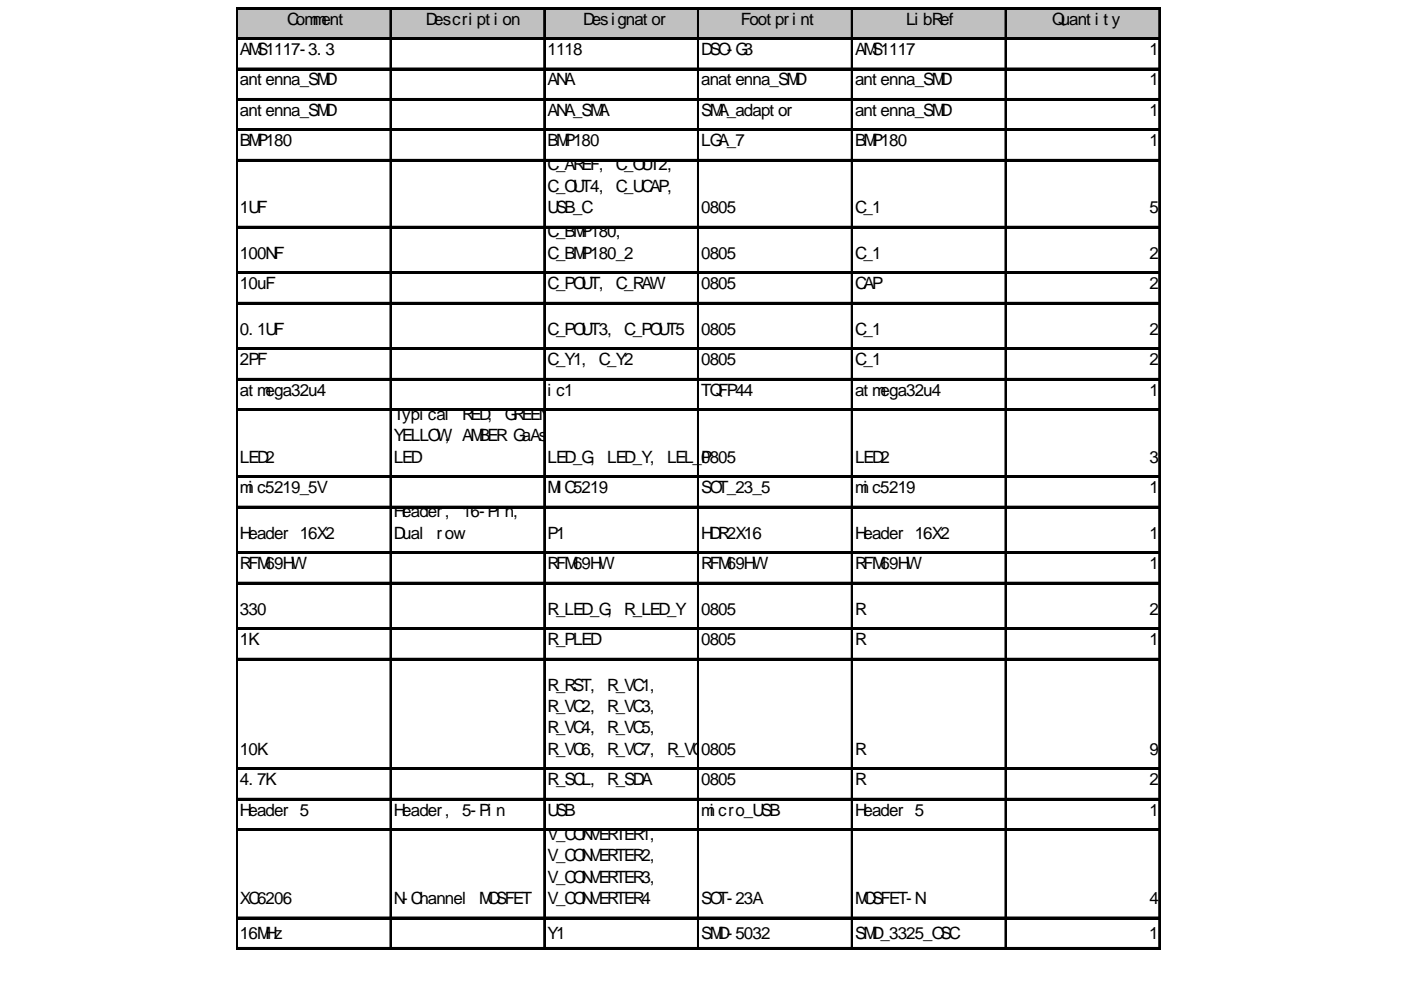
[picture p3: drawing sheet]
<svg xmlns="http://www.w3.org/2000/svg" width="297mm" height="210mm" viewBox="0 0 297 210" stroke-linecap="round" stroke-linejoin="round" font-family="sans-serif">
<defs><g id="words">
<g font-size="3.6">
<text x="60.9" y="5.2">Comment</text>
<text x="90.3" y="5.2">Descri pt i on</text>
<text x="123.7" y="5.2">Designat or</text>
<text x="157.1" y="5.2">Foot pr i nt</text>
<text x="192.1" y="5.2">Li bRef</text>
<text x="223.1" y="5.2">Quant i t y</text>
<text x="50.9" y="11.7">AMS1117- 3. 3</text>
<text x="116.1" y="11.7">1118</text>
<text x="148.7" y="11.7">DSO- G3</text>
<text x="181.3" y="11.7">AMS1117</text>
<text x="243.7" y="11.7">1</text>
<text x="50.9" y="18.1">ant enna_SMD</text>
<text x="116.1" y="18.1">ANA</text>
<text x="148.7" y="18.1">anat enna_SMD</text>
<text x="181.3" y="18.1">ant enna_SMD</text>
<text x="243.7" y="18.1">1</text>
<text x="50.9" y="24.6">ant enna_SMD</text>
<text x="116.1" y="24.6">ANA_SMA</text>
<text x="148.7" y="24.6">SMA_adapt or</text>
<text x="181.3" y="24.6">ant enna_SMD</text>
<text x="243.7" y="24.6">1</text>
<text x="50.9" y="31">BMP180</text>
<text x="116.1" y="31">BMP180</text>
<text x="148.7" y="31">LGA_7</text>
<text x="181.3" y="31">BMP180</text>
<text x="243.7" y="31">1</text>
<text x="116.1" y="36.1">C_AREF,</text>
<text x="116.1" y="40.7">C_OUT4,</text>
<text x="130.6" y="36.1">C_OUT2,</text>
<text x="130.6" y="40.7">C_UCAP,</text>
<text x="50.9" y="45.2">1UF</text>
<text x="116.1" y="45.2">USB_C</text>
<text x="148.7" y="45.2">0805</text>
<text x="181.3" y="45.2">C_1</text>
<text x="243.7" y="45.2">5</text>
<text x="116.1" y="50.3">C_BMP180,</text>
<text x="50.9" y="54.9">100NF</text>
<text x="116.1" y="54.9">C_BMP180_2</text>
<text x="148.7" y="54.9">0805</text>
<text x="181.3" y="54.9">C_1</text>
<text x="243.7" y="54.9">2</text>
<text x="50.9" y="61.3">10uF</text>
<text x="116.1" y="61.3">C_POUT,</text>
<text x="130.6" y="61.3">C_RAW</text>
<text x="148.7" y="61.3">0805</text>
<text x="181.3" y="61.3">CAP</text>
<text x="243.7" y="61.3">2</text>
<text x="50.9" y="71">0. 1UF</text>
<text x="116.1" y="71">C_POUT3,</text>
<text x="132.4" y="71">C_POUT5</text>
<text x="148.7" y="71">0805</text>
<text x="181.3" y="71">C_1</text>
<text x="243.7" y="71">2</text>
<text x="50.9" y="77.5">2PF</text>
<text x="116.1" y="77.5">C_Y1,</text>
<text x="126.9" y="77.5">C_Y2</text>
<text x="148.7" y="77.5">0805</text>
<text x="181.3" y="77.5">C_1</text>
<text x="243.7" y="77.5">2</text>
<text x="50.9" y="83.9">at mega32u4</text>
<text x="116.1" y="83.9">i c1</text>
<text x="148.7" y="83.9">TQFP44</text>
<text x="181.3" y="83.9">at mega32u4</text>
<text x="243.7" y="83.9">1</text>
<text x="83.5" y="89">Typi cal</text>
<text x="98" y="89">RED,</text>
<text x="107" y="89">GREEN,</text>
<text x="83.5" y="93.6">YELLOW,</text>
<text x="98" y="93.6">AMBER GaAs</text>
<text x="50.9" y="98.1">LED2</text>
<text x="83.5" y="98.1">LED</text>
<text x="116.1" y="98.1">LED_G,</text>
<text x="128.7" y="98.1">LED_Y,</text>
<text x="141.4" y="98.1">LEL_</text>
<text x="148.7" y="98.1">P</text>
<text x="148.7" y="98.1">0805</text>
<text x="181.3" y="98.1">LED2</text>
<text x="243.7" y="98.1">3</text>
<text x="50.9" y="104.6">mi c5219_5V</text>
<text x="116.1" y="104.6">MI C5219</text>
<text x="148.7" y="104.6">SOT_23_5</text>
<text x="181.3" y="104.6">mi c5219</text>
<text x="243.7" y="104.6">1</text>
<text x="83.5" y="109.7">Header ,</text>
<text x="98" y="109.7">16- Pi n,</text>
<text x="50.9" y="114.2">Header 16X2</text>
<text x="83.5" y="114.2">Dual</text>
<text x="92.5" y="114.2">r ow</text>
<text x="116.1" y="114.2">P1</text>
<text x="148.7" y="114.2">HDR2X16</text>
<text x="181.3" y="114.2">Header 16X2</text>
<text x="243.7" y="114.2">1</text>
<text x="50.9" y="120.7">RFM69HW</text>
<text x="116.1" y="120.7">RFM69HW</text>
<text x="148.7" y="120.7">RFM69HW</text>
<text x="181.3" y="120.7">RFM69HW</text>
<text x="243.7" y="120.7">1</text>
<text x="50.9" y="130.4">330</text>
<text x="116.1" y="130.4">R_LED_G,</text>
<text x="132.4" y="130.4">R_LED_Y</text>
<text x="148.7" y="130.4">0805</text>
<text x="181.3" y="130.4">R</text>
<text x="243.7" y="130.4">2</text>
<text x="50.9" y="136.8">1K</text>
<text x="116.1" y="136.8">R_PLED</text>
<text x="148.7" y="136.8">0805</text>
<text x="181.3" y="136.8">R</text>
<text x="243.7" y="136.8">1</text>
<text x="116.1" y="146.4">R_RST,</text>
<text x="128.7" y="146.4">R_VC1,</text>
<text x="116.1" y="151">R_VC2,</text>
<text x="116.1" y="155.5">R_VC4,</text>
<text x="128.7" y="151">R_VC3,</text>
<text x="128.7" y="155.5">R_VC5,</text>
<text x="50.9" y="160">10K</text>
<text x="116.1" y="160">R_VC6,</text>
<text x="128.7" y="160">R_VC7,</text>
<text x="141.4" y="160">R_VC8805</text>
<text x="148.7" y="160">0</text>
<text x="181.3" y="160">R</text>
<text x="243.7" y="160">9</text>
<text x="50.9" y="166.5">4. 7K</text>
<text x="116.1" y="166.5">R_SCL,</text>
<text x="128.7" y="166.5">R_SDA</text>
<text x="148.7" y="166.5">0805</text>
<text x="181.3" y="166.5">R</text>
<text x="243.7" y="166.5">2</text>
<text x="50.9" y="172.9">Header 5</text>
<text x="83.5" y="172.9">Header ,</text>
<text x="98" y="172.9">5- Pi n</text>
<text x="116.1" y="172.9">USB</text>
<text x="148.7" y="172.9">mi cro_USB</text>
<text x="181.3" y="172.9">Header 5</text>
<text x="243.7" y="172.9">1</text>
<text x="116.1" y="178.1">V_CONVERTER1,</text>
<text x="116.1" y="182.6">V_CONVERTER2,</text>
<text x="50.9" y="191.7">XC6206</text>
<text x="83.5" y="191.7">N- Channel</text>
<text x="101.6" y="191.7">MOSFET</text>
<text x="116.1" y="187.1">V_CONVERTER3,</text>
<text x="116.1" y="191.7">V_CONVERTER4</text>
<text x="148.7" y="191.7">SOT- 23A</text>
<text x="181.3" y="191.7">MOSFET- N</text>
<text x="243.7" y="191.7">4</text>
<text x="50.9" y="199">16MHz</text>
<text x="116.1" y="199">Y1</text>
<text x="148.7" y="199">SMD- 5032</text>
<text x="181.3" y="199">SMD_3325_OSC</text>
<text x="243.6" y="199">1</text>
</g>
</g></defs>
<path d="M50.4 1.9h195.5v6.3h-195.5z" fill="#c0c0c0"/>
<g fill="none" stroke="#000" stroke-width=".21">
<path d="M50.1 1.5v199.8M50.5 1.5h195.6M50.5 8h195.6M50.5 14.4h195.6M82.7 1.9v199.4M115.3 1.9v199.4M147.9 1.9v199.4M180.5 1.9v199.4M213.1 1.9v199.4M245.7 1.9v199.4M50.5 20.9h195.6M50.5 27.3h195.6"/>
<path d="M50.5 33.8h195.6M50.5 48h195.6M50.5 57.6h195.6M50.5 64.1h195.6M50.5 73.8h195.6M50.5 80.2h195.6M50.5 86.7h195.6M50.5 100.9h195.6M50.5 107.3h195.6M50.5 117h195.6M50.5 123.4h195.6M50.5 133.1h195.6"/>
<path d="M50.5 139.6h195.6M50.5 162.8h195.6M50.5 169.3h195.6M50.5 175.7h195.6M50.5 194.4h195.6M50.5 200.9h195.6"/>
</g>
<path d="M50.3 1.5v199.8M82.9 1.9v199.4M115.5 1.9v199.4M148.1 1.9v199.4M180.7 1.9v199.4M213.3 1.9v199.4M245.9 1.9v199.4" fill="none" stroke="#000" stroke-width=".39"/>
<g fill="none" stroke="#000" stroke-width=".43">
<path d="M50.5 1.7h195.6M50.5 8.2h195.6M50.5 14.6h195.6M50.5 21.1h195.6M50.5 27.6h195.6M50.5 34h195.6M50.5 48.2h195.6M50.5 57.9h195.6M50.5 64.3h195.6M50.5 74h195.6M50.5 80.4h195.6M50.5 86.9h195.6"/>
<path d="M50.5 101.1h195.6M50.5 107.5h195.6M50.5 117.2h195.6M50.5 123.7h195.6M50.5 133.3h195.6M50.5 139.8h195.6M50.5 163h195.6M50.5 169.5h195.6M50.5 175.9h195.6M50.5 194.6h195.6M50.5 201.1h195.6"/>
</g>
<use href="#words"/>
</svg>
